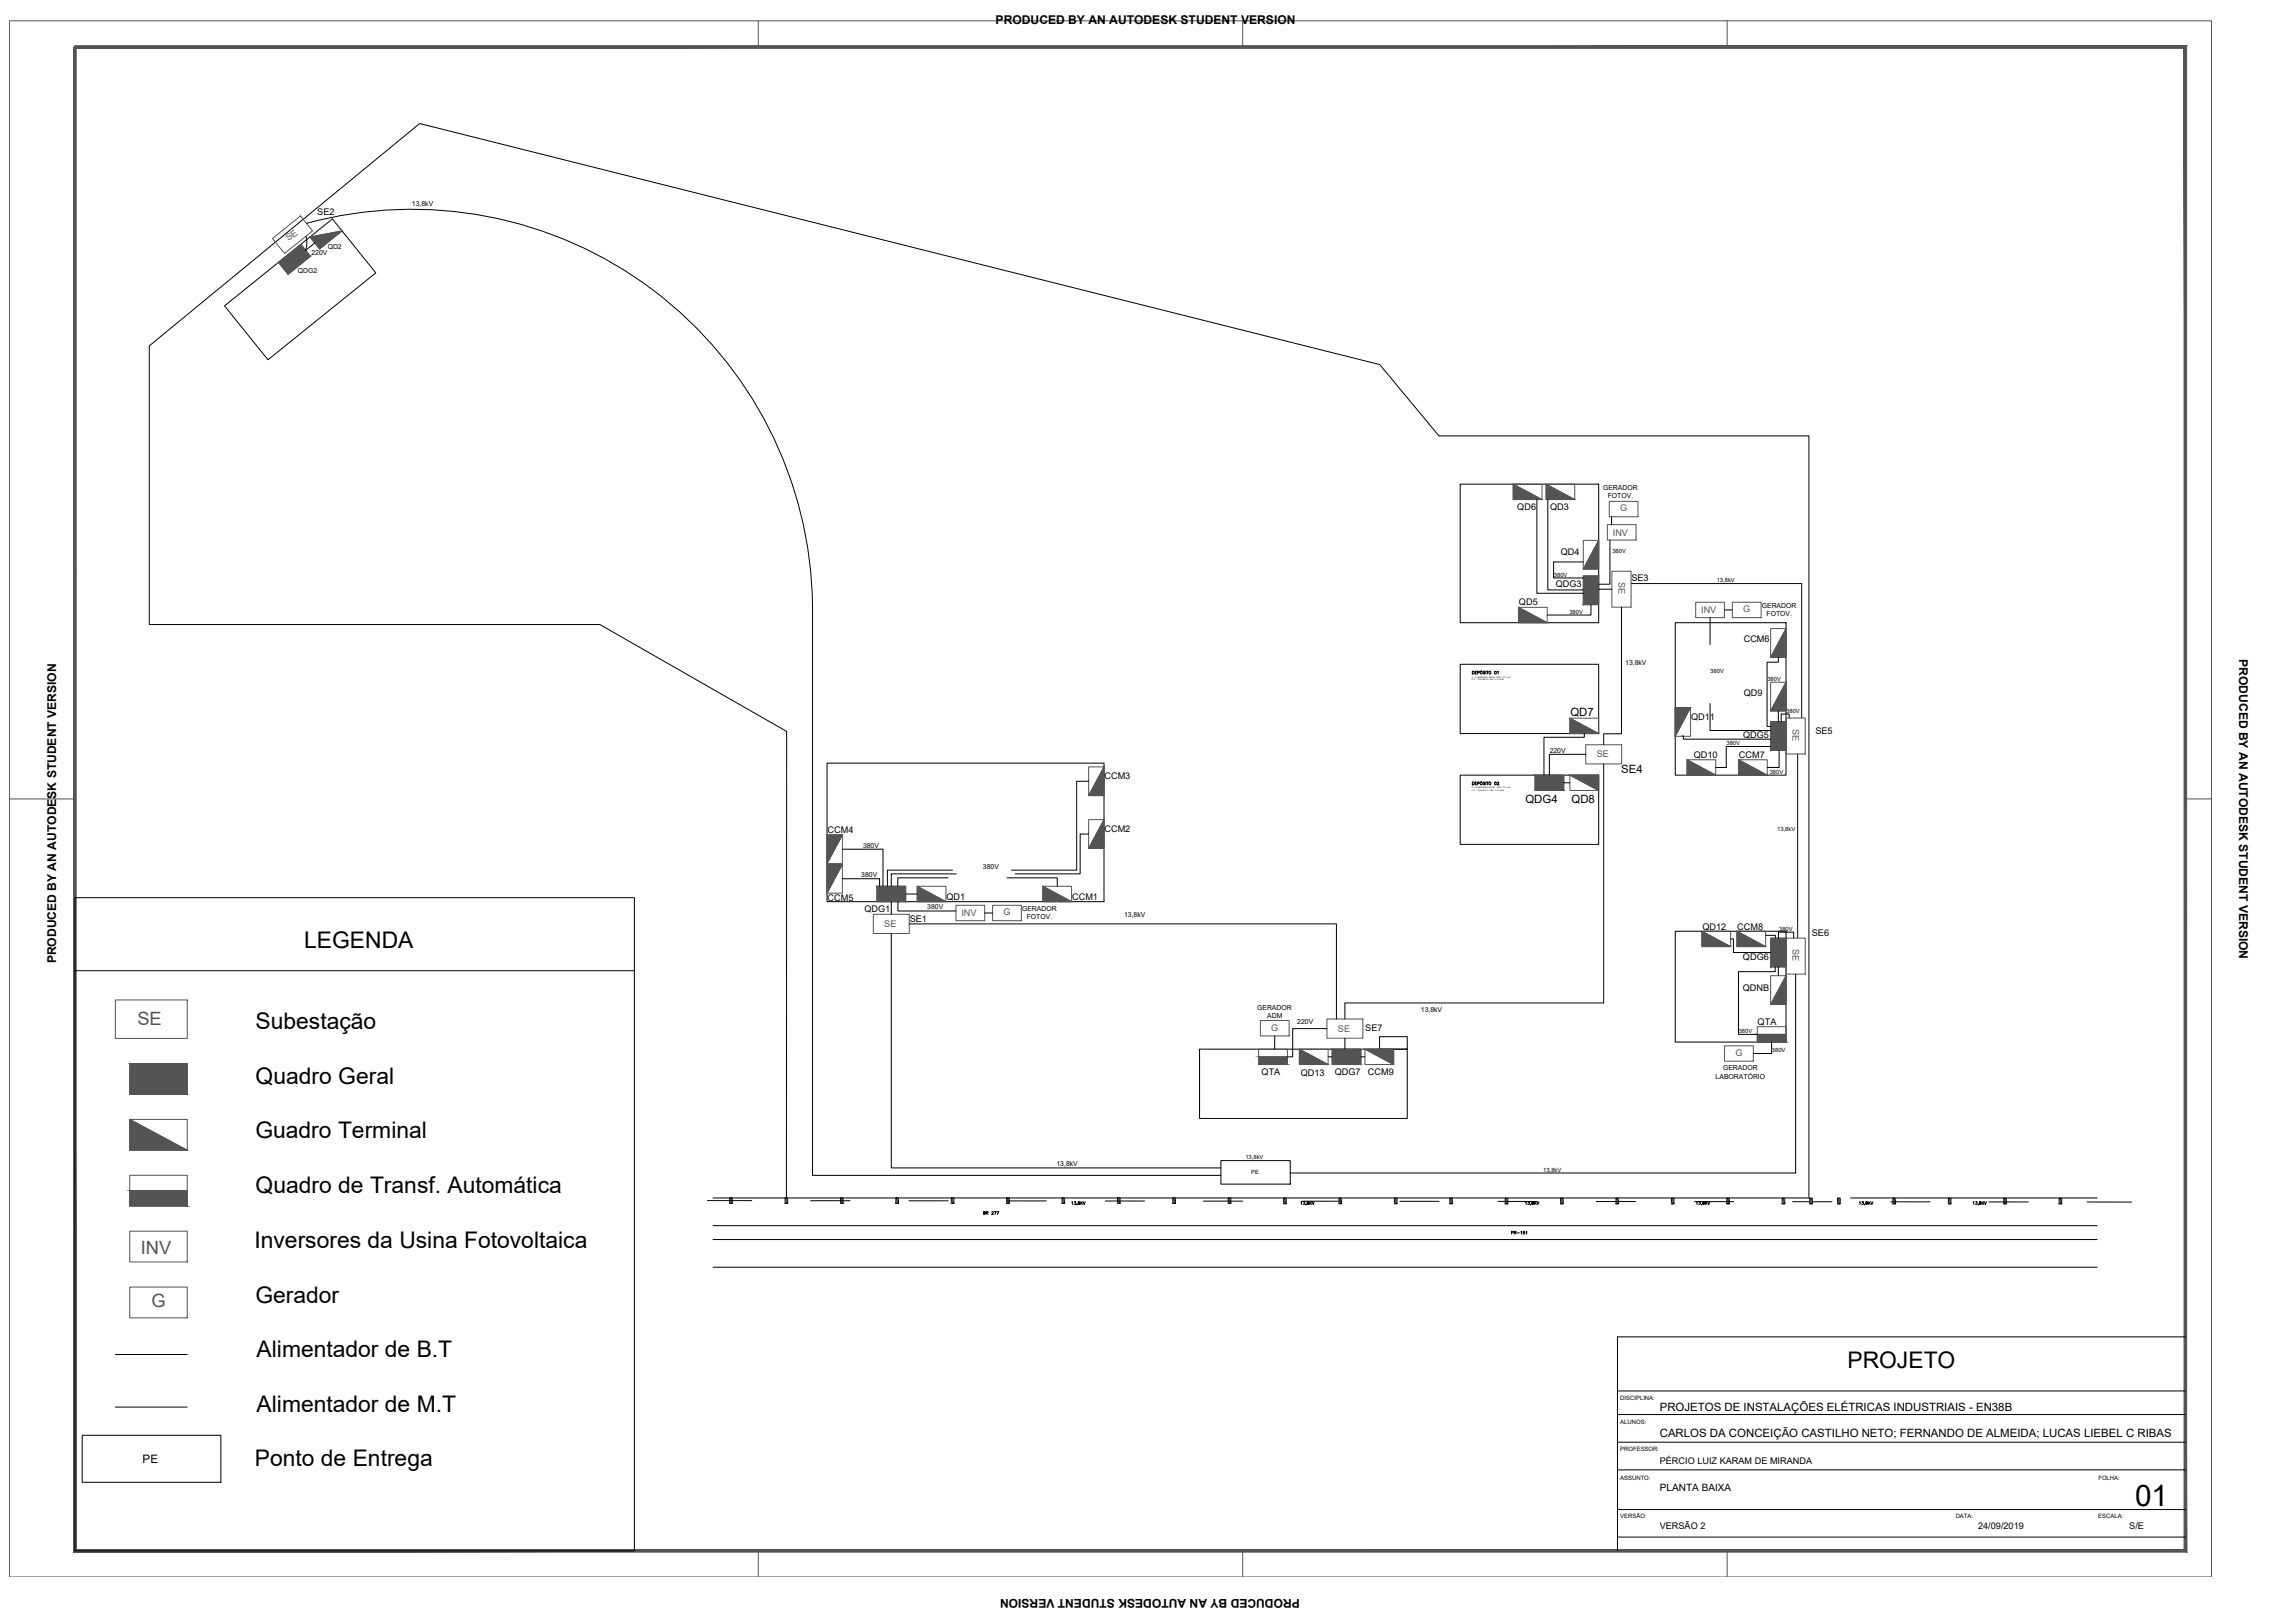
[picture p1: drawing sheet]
<svg xmlns="http://www.w3.org/2000/svg" width="841mm" height="594mm" viewBox="0 0 841 594" stroke-linecap="round" stroke-linejoin="round" font-family="sans-serif">
<defs><g id="words">
<text font-size="10.9" x="782.4" y="551.5">01</text>
<g font-size="8.4">
<text x="111.5" y="347">LEGENDA</text>
<text x="93.7" y="376.8">Subestação</text>
<text x="93.7" y="396.9">Quadro Geral</text>
<text x="93.6" y="416.9">Guadro Terminal</text>
<text x="93.7" y="437">Quadro de Transf. Automática</text>
<text x="93.3" y="457">Inversores da Usina Fotovoltaica</text>
<text x="93.6" y="477.1">Gerador</text>
<text x="94" y="497.1">Alimentador de B.T</text>
<text x="677" y="501">PROJETO</text>
<text x="94" y="517.1">Alimentador de M.T</text>
<text x="93.4" y="537.1">Ponto de Entrega</text>
</g>
<g font-size="6.7" fill="#545454">
<text x="50.3" y="375.5">SE</text>
<text x="51.6" y="459.1">INV</text>
<text x="55.5" y="478.7">G</text>
</g>
<g font-size="4.4">
<text x="364.9" y="8.6">PRODUCED BY AN AUTODESK STUDENT VERSION</text>
<text x="820.6" y="241.4" transform="rotate(90 820.6 241.4)">PRODUCED BY AN AUTODESK STUDENT VERSION</text>
<text x="20.6" y="352.9" transform="rotate(-90 20.6 352.9)">PRODUCED BY AN AUTODESK STUDENT VERSION</text>
<text x="476.3" y="585.7" transform="rotate(180 476.3 585.7)">PRODUCED BY AN AUTODESK STUDENT VERSION</text>
</g>
<text font-size="4.3" x="52.3" y="535.8">PE</text>
<g font-size="4.2">
<text x="575.5" y="262.1">QD7</text>
<text x="594.1" y="283.2">SE4</text>
<text x="559" y="294">QDG4</text>
<text x="575.9" y="293.9">QD8</text>
<text x="608.2" y="516.8">PROJETOS DE INSTALAÇÕES ELÉTRICAS INDUSTRIAIS - EN38B</text>
<text x="608.2" y="526.4">CARLOS DA CONCEIÇÃO CASTILHO NETO; FERNANDO DE ALMEIDA; LUCAS LIEBEL C RIBAS</text>
</g>
<text font-size="3.7" x="608.2" y="546.1">PLANTA BAIXA</text>
<g font-size="3.4">
<text x="116.3" y="78.6">SE2</text>
<text x="556" y="186.6">QD6</text>
<text x="568" y="186.6">QD3</text>
<text x="571.9" y="203.4">QD4</text>
<text x="570.1" y="214.9">QDG3</text>
<text x="597.8" y="213">SE3</text>
<text x="556.6" y="221.6">QD5</text>
<text x="639" y="235.2">CCM6</text>
<text x="639" y="254.8">QD9</text>
<text x="619.7" y="263.6">QD11</text>
<text x="665.3" y="268.8">SE5</text>
<text x="638.7" y="270.5">QDG5</text>
<text x="620.7" y="277.5">QD10</text>
<text x="637.3" y="277.5">CCM7</text>
<text x="404.8" y="285.3">CCM3</text>
<text x="303.3" y="305">CCM4</text>
<text x="404.8" y="304.7">CCM2</text>
<text x="303.3" y="329.8">CCM5</text>
<text x="346.9" y="329.5">QD1</text>
<text x="392.9" y="329.5">CCM1</text>
<text x="316.8" y="334.1">QDG1</text>
<text x="333.4" y="337.6">SE1</text>
<text x="623.9" y="340.5">QD12</text>
<text x="636.7" y="340.5">CCM8</text>
<text x="664" y="342.8">SE6</text>
<text x="638.7" y="351.5">QDG6</text>
<text x="638.7" y="363.1">QDNB</text>
<text x="500.3" y="377.5">SE7</text>
<text x="644.1" y="375.3">QTA</text>
<text x="462.3" y="393.9">QTA</text>
<text x="476.7" y="394.2">QD13</text>
<text x="489.1" y="393.6">QDG7</text>
<text x="501.3" y="393.7">CCM9</text>
<text x="608.2" y="536.1">PÉRCIO LUIZ KARAM DE MIRANDA</text>
<text x="608.2" y="560.2">VERSÃO 2</text>
<text x="724.9" y="560.2">24/09/2019</text>
<text x="780.3" y="560.2">S/E</text>
</g>
<g font-size="3.4" fill="#545454">
<text x="105.9" y="88.4" transform="rotate(-39 105.9 88.4)">SE</text>
<text x="593.7" y="187.3">G</text>
<text x="591" y="196.3">INV</text>
<text x="593.1" y="213.3" transform="rotate(90 593.1 213.3)">SE</text>
<text x="623.4" y="224.7">INV</text>
<text x="638.8" y="224.3">G</text>
<text x="656.9" y="267" transform="rotate(90 656.9 267)">SE</text>
<text x="585.1" y="277.4">SE</text>
<text x="352.3" y="335.7">INV</text>
<text x="367.7" y="335.2">G</text>
<text x="324.1" y="339.5">SE</text>
<text x="656.9" y="347.6" transform="rotate(90 656.9 347.6)">SE</text>
<text x="465.9" y="377.5">G</text>
<text x="490.3" y="377.9">SE</text>
<text x="636" y="386.7">G</text>
</g>
<g font-size="2.5">
<text x="151" y="75.6">13,8kV</text>
<text x="114.1" y="93.3">220V</text>
<text x="120.1" y="91.3">QD2</text>
<text x="109.2" y="100">QDG2</text>
<text x="587.5" y="179.5">GERADOR</text>
<text x="589.2" y="182.5">FOTOV.</text>
<text x="645.6" y="222.6">GERADOR</text>
<text x="647.4" y="225.7">FOTOV.</text>
<text x="595.6" y="243.4">13,8kV</text>
<text x="567.9" y="275.7">220V</text>
<text x="316.3" y="310.4">380V</text>
<text x="315.6" y="321.3">380V</text>
<text x="360.2" y="318.1">380V</text>
<text x="339.8" y="333.1">380V</text>
<text x="374.5" y="333.6">GERADOR</text>
<text x="411.9" y="335.9">13,8kV</text>
<text x="376.3" y="336.7">FOTOV.</text>
<text x="460.7" y="369.8">GERADOR</text>
<text x="520.7" y="370.6">13,8kV</text>
<text x="464.4" y="372.8">ADM</text>
<text x="475.4" y="375.1">220V</text>
<text x="628.7" y="395.2">LABORATÓRIO</text>
<text x="631.4" y="391.7">GERADOR</text>
<text x="387.2" y="427.2">13,8kV</text>
</g>
<g font-size="2.2">
<text x="593.7" y="512.9">DISCIPLINA:</text>
<text x="593.7" y="521.6">ALUNOS:</text>
<text x="593.7" y="531.3">PROFESSOR:</text>
<text x="593.7" y="542.1">ASSUNTO:</text>
<text x="769" y="542.1">FOLHA:</text>
<text x="593.7" y="556.1">VERSÃO:</text>
<text x="716.7" y="556.1">DATA:</text>
<text x="768.9" y="556.1">ESCALA:</text>
</g>
<g font-size="2.1">
<text x="590.9" y="202.5">380V</text>
<text x="569.4" y="211.2">380V</text>
<text x="629.1" y="213.2">13,8kV</text>
<text x="575.1" y="224.8">380V</text>
<text x="626.8" y="246.4">380V</text>
<text x="647.7" y="249.4">380V</text>
<text x="654.6" y="261">380V</text>
<text x="632.7" y="272.9">380V</text>
<text x="648.5" y="283.4">380V</text>
<text x="651.3" y="304.4">13,8kV</text>
<text x="652" y="340.9">380V</text>
<text x="637.2" y="378.4">380V</text>
<text x="649.3" y="385.4">380V</text>
<text x="456.4" y="424.4">13,8kV</text>
<text x="458.5" y="430.1">PE</text>
<text x="565.5" y="429.1">13,8kV</text>
</g>
<g font-size=".7">
<text x="539.4" y="248.1">CI - ILUMINAÇÃO= 22KVA - 220V - F.P.=0.9</text>
<text x="539.4" y="248.9">C.D. - TUG=8KVA - 220V - F.P.=0,90</text>
<text x="539.4" y="288.7">CI - ILUMINAÇÃO= 22KVA - 220V - F.P.=0.9</text>
<text x="539.4" y="289.5">C.D. - TUG=8KVA - 220V - F.P.=0,90</text>
</g>
</g></defs>
<!-- layer: ARQ-FOLHA -->
<g fill="none" stroke="#545454" stroke-width=".37">
<path d="M3.5 7.6h806.9v570h-806.9zM277.9 7.6v9.6M455.4 7.6v9.6M632.9 7.6v9.6M99.9 87.4l10.2-8.3 4.4 5.5-10.2 8.2zM102 96.1l8.2-6.6 3.6 4.4-8.2 6.6zM125.3 84.6l-8.2 6.6-3.5-4.4 8.2-6.6 3.5 4.4-11.7 2.2M554.5 177.3l10.6 5.7v-5.7h-10.6v5.7h10.6M566.6 177.3l10.5 5.7v-5.7h-10.5v5.7h10.5M585.8 197.9v10.5h-5.6v-10.5h5.6l-5.6 10.5M589 192.2h10.6v5.6h-10.6zM589.7 183.6h10.6v5.7h-10.6z"/>
<path d="M580.2 210.9h5.6v10.6h-5.6zM590.7 209.2h7v13.2h-7zM556.5 222.4l10.5 5.7v-5.7h-10.5v5.7h10.5M621.4 220.6h10.5v5.6h-10.5zM634.8 220.6h10.6v5.6h-10.6zM654.5 230.2v10.6h-5.6v-10.6h5.6l-5.6 10.6M619.5 259.1l-5.6 10.6h5.6v-10.6h-5.6v10.6M654.5 249.9v10.5h-5.6v-10.5h5.6l-5.6 10.5M575.3 263l10.5 5.7v-5.7h-10.5v5.7h10.5M581.1 272.8h13.2v7h-13.2zM618.2 278.3l10.6 5.6v-5.6h-10.6v5.6h10.6M637.1 278.3l10.5 5.6v-5.6h-10.5v5.6h10.5"/>
<path d="M648.9 264.3h5.6v10.5h-5.6zM654.5 263h7v13.2h-7zM3.5 292.6h23.9M404.6 280.9v10.5h-5.7v-10.5h5.7l-5.7 10.5M562.5 283.9h10.6v5.6h-10.6zM575.3 283.9h10.5v5.6h-10.5v-5.6l10.5 5.6M800.8 292.6h9.6M308.7 305.8l-5.6 10.5h5.6v-10.5h-5.6v10.5M308.7 316.6l-5.6 10.5h5.6v-10.5h-5.6v10.5M404.6 300.2v10.5h-5.7v-10.5h5.7l-5.7 10.5M320 334.9h13.2v7h-13.2zM321.3 324.6h10.6v5.6h-10.6z"/>
<path d="M336.1 324.6l10.6 5.6v-5.6h-10.6v5.6h10.6M350.3 331.6h10.5v5.6h-10.5zM363.7 331.6h10.6v5.6h-10.6zM382.2 324.6l10.5 5.6v-5.6h-10.5v5.6h10.5M623.7 341.1l10.5 5.6v-5.6h-10.5v5.6h10.5M636.5 341.1l10.5 5.6v-5.6h-10.5v5.6h10.5M648.9 343.6h5.6v10.5h-5.6zM654.5 343.6h7v13.2h-7zM654.5 357.4v10.5h-5.6v-10.5h5.6l-5.6 10.5M42.3 366.3h26.3v14h-26.3zM461.9 373.8h10.5v5.6h-10.5zM486.3 373.2h13.1v7.1h-13.1z"/>
<path d="M644 376h10.5v5.7h-10.5zM644 378.9h10.5M47.5 389.5h21.1v11.3h-21.1zM461.2 384.3h10.6v5.6h-10.6zM461.2 387.1h10.6M476.2 384.3l10.5 5.6v-5.6h-10.5v5.6h10.5M488.2 384.3h10.5v5.6h-10.5zM500.2 384.3h10.5v5.6h-10.5v-5.6l10.5 5.6M632 383h10.5v5.7h-10.5zM47.5 410l21.1 11.3v-11.3h-21.1v11.3h21.1M47.5 430.5h21.1v11.2h-21.1zM47.5 436.1h21.1"/>
<path d="M47.5 450.9h21.1v11.3h-21.1zM47.5 471.4h21.1v11.3h-21.1zM277.9 568v9.6M455.4 568v9.6M632.9 568v9.6"/>
</g>
<path d="M27 17.2l.9 550.3v-550.3zM27 17.2l.9 550.3-.9 1zM27 568.5l773.4-1h-772.5zM27 568.5l773.4-1 .9 1zM800.4 17.7v549.8l.9 1zM800.4 17.7l.9-1v551.8zM27.4 17.7h773l.9-1zM27.4 16.7h773.9l-773.9 1z" fill="#545454" stroke="#545454" stroke-width=".37"/>
<!-- layer: 0 -->
<g fill="none" stroke="#000" stroke-width=".37">
<path d="M82.3 112l39.5-31.8 15.9 19.7-39.5 31.9zM535.1 177.3h50.7v50.8h-50.7zM613.9 228.1h40.6v55.8h-40.6zM535.1 243.3h50.7v25.4h-50.7zM539.5 245.8h.4a.54 .54 0 0 1 .3 .5 .54 .54 0 0 1-.3 .5h-.4zM540.6 246.3h.4M541.2 245.8h-.6v1h.6M541.5 246.4l.6-.1v-.4l-.6-.1v1M543 245.6l-.4 .2M544.1 246h-.6l.6 .7h-.6M544.5 245.8v1.1M544.7 245.8h.7"/>
<path d="M545.1 245.8v1.1M548.8 246l.2-.1v1M303.1 279.5h101.5v50.7h-101.5zM535.1 283.9h50.7v25.4h-50.7zM539.5 286.4h.4a.54 .54 0 0 1 .3 .5 .54 .54 0 0 1-.3 .5h-.4zM540.6 286.9h.4M541.2 286.4h-.6v1h.6M541.5 287l.6-.1v-.4l-.6-.1v1M543 286.2l-.4 .2M544.1 286.6h-.6l.6 .7h-.6M544.5 286.4v1.1M544.7 286.4h.7"/>
<path d="M545.1 286.4v1.1M548.7 286.7l.4-.2 .2 .3-.7 .7h.7M613.9 341.1h40.6v40.6h-40.6zM505.6 379.7h10.1v4.6h-10.1zM439.6 384.3h76.1v25.3h-76.1zM259.3 439.7h16.2M288.2 439.7h.1M288.2 438.7l.1-170.8-68.5-39.2h-165.1v-102l99.1-81.4 351.8 88.2 21.7 26.2h135.6v279.1h-401.6M297.1 439.8h14.4M328.8 439.7h.1M333.1 439.8h14.4M349.1 439.7h.1"/>
<path d="M369 439.9h14.4M369.4 439.7h.1M389.7 439.7h.1M405 439.9h14.4M410 439.7h.1M430.3 439.8h.1M441 439.9h14.4M450.6 439.8h.1M470.9 439.8h.1M477 440h14.4M491.2 439.8h.1M511.5 439.8h.1"/>
<path d="M513 440h14.4M531.8 439.8h.1M552.1 439.9h.1M572.4 439.9h.1M592.7 439.9h.1M613 439.9h.1M633.3 439.9h.1M653.6 439.9h.1M663.7 439.9h.1M673.9 439.9h.1M678.1 438.8h90.4M694.2 439.9h.1"/>
<path d="M714.5 439.9h.1M734.8 439.9h.1M755.1 439.9h.1M261.3 454h507.2M261.3 448.9h507.2M360.4 444.2l.7-.3-.7-.1v1l.6-.1-.2-.5M361.4 444.2h.6l.1-.3-.7-.1v1M361.8 444.2l.3 .6M363.4 444l.3-.2 .3 .2-.6 .8h.7M364.4 443.8h.6l-.4 1M365.3 443.8h.7l-.5 1M392.8 440.3l.2-.2v1"/>
<path d="M393.7 440.1h.5l-.3 .4a.34 .34 0 0 1 .3 .6 .34 .34 0 0 1-.6-.1M394.7 441.1l-.1 .2M395.1 440.2v.3a.42 .42 0 0 1 .5 .1 .42 .42 0 0 1 0 .5h-.5v-.4l.6-.3zM396.1 440.1l-.1 1.1M396.3 440.6l.4 .6M396.7 440.1l-.6 .7M396.9 440.1l.4 1.1 .4-1.1M476.7 440.3l.2-.2v1M477.6 440.1h.5l-.3 .4a.34 .34 0 0 1 .4 .3 .34 .34 0 0 1-.3 .4 .34 .34 0 0 1-.4-.2M478.6 441.1l-.1 .2M479.1 440.2v.3a.42 .42 0 0 1 .4 .1 .42 .42 0 0 1 0 .5h-.4a.49 .49 0 0 1 0-.5 .49 .49 0 0 1 .5-.2zM480 440.1v1.1"/>
<path d="M480.2 440.6l.4 .6M480.6 440.1l-.6 .7M480.9 440.1l.3 1.1 .4-1.1M549 440l14.4 .1M553.9 451.5h.6v-.4l-.6-.1v1M554.9 451.5l.6-.1 .1-.2-.7-.2v1M555.3 451.5l.3 .5M555.9 451.6h.9M557.3 451.2l.2-.2v1M558.7 451h-.5v.4a.36 .36 0 0 1 .5 0 .36 .36 0 0 1-.1 .6 .36 .36 0 0 1-.5-.2M559 440.3l.3-.2v1M559.2 451.2l.3-.2v1"/>
<path d="M559.9 440.1h.6l-.3 .4a.34 .34 0 0 1 .2 .6 .34 .34 0 0 1-.6-.1M561 441.1l-.1 .2M561.4 440.2v.3l.6 .3a.34 .34 0 0 1-.4 .4 .34 .34 0 0 1-.3-.4l.6-.4zM562.3 440.1v1.1M562.6 440.6l.4 .6M563 440.1l-.7 .7M563.2 440.1l.4 1.1 .4-1.1M584.9 440.1h14.4M620.9 440.1h14.4M621.7 440.3l.2-.2v1M622.6 440.1h.5l-.3 .4a.34 .34 0 0 1 .3 .6 .34 .34 0 0 1-.6-.1M623.6 441.1l-.1 .2"/>
<path d="M624 440.2v.3a.42 .42 0 0 1 .5 .1 .42 .42 0 0 1 0 .5h-.5a.49 .49 0 0 1 0-.5 .49 .49 0 0 1 .6-.2zM624.9 440.1v1.1M625.2 440.6l.4 .6M625.6 440.1l-.7 .7M625.8 440.1l.4 1.1 .4-1.1M656.9 440.1l14.4 .1M681.4 440.3l.3-.2-.1 1M682.3 440.1h.6l-.3 .4a.34 .34 0 0 1 .2 .6 .34 .34 0 0 1-.6-.1M683.3 441.1l-.1 .2M683.8 440.2v.3l.6 .3a.34 .34 0 0 1-.4 .4 .34 .34 0 0 1-.3-.4l.6-.4zM684.7 440.1v1.1M684.9 440.6l.5 .6"/>
<path d="M685.4 440.1l-.7 .7M685.6 440.1l.4 1.1 .3-1.1M692.9 440.2h14.4M723 440.3l.3-.2v1M724 440.1h.5l-.3 .4a.34 .34 0 0 1 .3 .6 .34 .34 0 0 1-.6-.1M725 441.1l-.1 .2M725.4 440.2v.3l.6 .3a.34 .34 0 0 1-.3 .4 .34 .34 0 0 1-.4-.4l.6-.4zM726.3 440.1v1.1M726.6 440.6l.4 .6M727 440.1l-.7 .7M727.2 440.1l.4 1.1 .4-1.1M728.9 440.2h14.4"/>
<path d="M764.9 440.3h16.2M261.3 464.1h507.2"/>
<circle cx="542.8" cy="246.4" r=".44"/>
<circle cx="546" cy="246.3" r=".46"/>
<circle cx="548" cy="246.3" r=".46"/>
<circle cx="542.8" cy="287" r=".44"/>
<circle cx="546" cy="286.9" r=".46"/>
<circle cx="548" cy="286.9" r=".46"/>
</g>
<!-- layer: POSTE -->
<g fill="#545454" stroke="#545454" stroke-width=".37">
<path d="M267.4 438.7h1zM267.4 438.7h1l-.5 1z"/>
<path d="M267.9 439.7l.4 1h-.9zM267.4 440.7h.9z"/>
<path d="M287.7 438.7h1zM287.7 438.7h1l-.5 1z"/>
<path d="M288.2 439.7l.4 1h-.9zM287.7 440.7h.9z"/>
<path d="M308 438.7h1zM308 438.7h1l-.5 1z"/>
<path d="M308.5 439.7l.5 1h-1zM308 440.7h1z"/>
<path d="M328.3 438.7h1zM328.3 438.7h1l-.5 1z"/>
<path d="M328.8 439.7l.5 1h-1zM328.3 440.7h1z"/>
<path d="M348.6 438.7h1zM348.6 438.7h1l-.5 1z"/>
<path d="M349.1 439.7l.5 1h-1zM348.6 440.7h1z"/>
<path d="M368.9 438.7h1zM368.9 438.7h1l-.5 1z"/>
<path d="M369.4 439.7l.5 1h-1zM368.9 440.7h1z"/>
<path d="M389.2 438.7h1zM389.2 438.7h1l-.5 1z"/>
<path d="M389.7 439.7l.5 1h-1zM389.2 440.7h1z"/>
<path d="M409.5 438.7h.9zM409.5 438.7h.9l-.4 1z"/>
<path d="M410 439.7l.4 1h-.9zM409.5 440.7h.9z"/>
<path d="M429.8 438.8h.9zM429.8 438.8h.9l-.4 1z"/>
<path d="M430.3 439.8l.4 1h-.9zM429.8 440.8h.9z"/>
<path d="M450.1 438.8h.9zM450.1 438.8h.9l-.4 1z"/>
<path d="M450.6 439.8l.4 1h-.9zM450.1 440.8h.9z"/>
<path d="M470.4 438.8h.9zM470.4 438.8h.9l-.4 1z"/>
<path d="M470.9 439.8l.4 1h-.9zM470.4 440.8h.9z"/>
<path d="M490.7 438.8h.9zM490.7 438.8h.9l-.4 1z"/>
<path d="M491.2 439.8l.4 1h-.9zM490.7 440.8h.9z"/>
<path d="M511 438.8h.9zM511 438.8h.9l-.4 1z"/>
<path d="M511.5 439.8l.4 1h-.9zM511 440.8h.9z"/>
<path d="M531.3 438.8h.9zM531.3 438.8h.9l-.4 1z"/>
<path d="M531.8 439.8l.4 1h-.9zM531.3 440.8h.9z"/>
<path d="M551.6 438.9h.9zM551.6 438.9h.9l-.4 1z"/>
<path d="M552.1 439.9l.4 1h-.9zM551.6 440.9h.9z"/>
<path d="M571.9 438.9h.9zM571.9 438.9h.9l-.4 1z"/>
<path d="M572.4 439.9l.4 1h-.9zM571.9 440.9h.9z"/>
<path d="M592.2 438.9h.9zM592.2 438.9h.9l-.4 1z"/>
<path d="M592.7 439.9l.4 1h-.9zM592.2 440.9h.9z"/>
<path d="M612.5 438.9h.9zM612.5 438.9h.9l-.4 1z"/>
<path d="M613 439.9l.4 1h-.9zM612.5 440.9h.9z"/>
<path d="M632.8 438.9h.9zM632.8 438.9h.9l-.4 1z"/>
<path d="M633.3 439.9l.4 1h-.9zM632.8 440.9h.9z"/>
<path d="M653.1 438.9h.9zM653.1 438.9h.9l-.4 1z"/>
<path d="M653.6 439.9l.4 1h-.9zM653.1 440.9h.9z"/>
<path d="M673.4 438.9h.9zM673.4 438.9h.9l-.4 1z"/>
<path d="M673.9 439.9l.4 1h-.9zM673.4 440.9h.9z"/>
<path d="M693.7 438.9h.9zM693.7 438.9h.9l-.4 1z"/>
<path d="M694.2 439.9l.4 1h-.9zM693.7 440.9h.9z"/>
<path d="M714 438.9h.9zM714 438.9h.9l-.4 1z"/>
<path d="M714.5 439.9l.4 1h-.9zM714 440.9h.9z"/>
<path d="M734.3 438.9h.9zM734.3 438.9h.9l-.4 1z"/>
<path d="M734.8 439.9l.4 1h-.9zM734.3 440.9h.9z"/>
<path d="M754.6 438.9h.9zM754.6 438.9h.9l-.4 1z"/>
<path d="M755.1 439.9l.4 1h-.9zM754.6 440.9h.9z"/>
<path d="M663.2 438.9h.9zM663.2 438.9h.9l-.4 1z"/>
<path d="M663.7 439.9l.4 1h-.9zM663.2 440.9h.9z"/>
</g>
<g fill="none" stroke="#000" stroke-width=".37">
<path d="M267.4 438.7h1l-.1 2h-.9zM287.7 438.7h1l-.1 2h-.9zM308 438.7h1v2h-1zM328.3 438.7h1v2h-1zM348.6 438.7h1v2h-1zM368.9 438.7h1v2h-1zM389.2 438.7h1v2h-1zM409.5 438.7h.9v2h-.9zM429.8 438.8h.9v2h-.9zM450.1 438.8h.9v2h-.9zM470.4 438.8h.9v2h-.9zM490.7 438.8h.9v2h-.9z"/>
<path d="M511 438.8h.9v2h-.9zM531.3 438.8h.9v2h-.9zM551.6 438.9h.9v2h-.9zM571.9 438.9h.9v2h-.9zM592.2 438.9h.9v2h-.9zM612.5 438.9h.9v2h-.9zM632.8 438.9h.9v2h-.9zM653.1 438.9h.9v2h-.9zM663.2 438.9h.9v2h-.9zM673.4 438.9h.9v2h-.9zM693.7 438.9h.9v2h-.9zM714 438.9h.9v2h-.9z"/>
<path d="M734.3 438.9h.9v2h-.9zM754.6 438.9h.9v2h-.9z"/>
</g>
<g fill="none" stroke="#545454" stroke-width=".37">
<path d="M268.4 438.7l-1 2M288.7 438.7l-1 2M309 438.7l-1 2M329.3 438.7l-1 2M349.6 438.7l-1 2M369.9 438.7l-1 2M390.2 438.7l-1 2M410.4 438.7l-.9 2M430.7 438.8l-.9 2M451 438.8l-.9 2M471.3 438.8l-.9 2M491.6 438.8l-.9 2"/>
<path d="M511.9 438.8l-.9 2M532.2 438.8l-.9 2M552.5 438.9l-.9 2M572.8 438.9l-.9 2M593.1 438.9l-.9 2M613.4 438.9l-.9 2M633.7 438.9l-.9 2M654 438.9l-.9 2M664.1 438.9l-.9 2M674.3 438.9l-.9 2M694.6 438.9l-.9 2M714.9 438.9l-.9 2"/>
<path d="M735.2 438.9l-.9 2M755.5 438.9l-.9 2"/>
</g>
<!-- layer: Alimentadores -->
<path d="M112.3 81.8a146.9 146.9 0 0 1 185.4 139.7v209h149.7M597.7 213.7h62.5v49.3M594.2 222.4v46.4h-6.5v4M587.7 279.8v87.5h-94.9v5.9M658.8 276.2v67.4M333.2 338.4h156.6v34.8M326.6 341.9v85.9h120.8M658 356.8v72.8h-185.2M447.4 425.1h25.4v8.6h-25.4zM30.1 525.7h50.8v17.2h-50.8z" fill="none" stroke="#000" stroke-width=".37"/>
<!-- layer: ARQ-FOLHA -->
<g fill="none" stroke="#000" stroke-width=".37">
<path d="M27.4 328.8h205.1v239.2h-205.1zM27.4 355.5h205.1M42.3 496.1h26.3M800.8 489.6h-208.1v78.4M42.3 515.4h26.3M592.7 518.1h208.1M592.7 509.5h208.1M592.7 539.6h.1M592.7 528.2h.1M592.7 538.4h208.1M592.7 528.2h208.1M592.7 552.9h208.1"/>
<path d="M592.7 563h208.1"/>
</g>
<!-- layer: Alimentador BT -->
<g fill="#545454" stroke="#545454" stroke-width=".37">
<path d="M47.5 410l21.1 11.3h-21.1z"/>
<path d="M575.3 263l10.5 5.7h-10.5z"/>
<path d="M575.3 283.9h10.5v5.6z"/>
<path d="M500.2 384.3h10.5v5.6z"/>
<path d="M476.2 384.3l10.5 5.6h-10.5z"/>
<path d="M303.1 305.8h5.6l-5.6 10.5z"/>
<path d="M382.2 324.6l10.5 5.6h-10.5z"/>
<path d="M404.6 300.2v10.5h-5.7z"/>
<path d="M404.6 280.9v10.5h-5.7z"/>
<path d="M336.1 324.6l10.6 5.6h-10.6z"/>
<path d="M303.1 316.6h5.6l-5.6 10.5z"/>
<path d="M113.6 86.8l11.7-2.2-8.2 6.6z"/>
<path d="M636.5 341.1l10.5 5.6h-10.5z"/>
<path d="M623.7 341.1l10.5 5.6h-10.5z"/>
<path d="M637.1 278.3l10.5 5.6h-10.5z"/>
<path d="M618.2 278.3l10.6 5.6h-10.6z"/>
<path d="M654.5 249.9v10.5h-5.6z"/>
<path d="M654.5 230.2v10.6h-5.6z"/>
<path d="M613.9 259.1h5.6l-5.6 10.6z"/>
<path d="M556.5 222.4l10.5 5.7h-10.5z"/>
<path d="M585.8 197.9v10.5h-5.6z"/>
<path d="M566.6 177.3l10.5 5.7h-10.5z"/>
<path d="M554.5 177.3l10.6 5.7h-10.6z"/>
<path d="M47.5 389.5l21.1 11.3v-11.3zM47.5 389.5l21.1 11.3h-21.1z"/>
<path d="M47.5 436.1l21.1 5.6v-5.6zM47.5 436.1l21.1 5.6h-21.1z"/>
<path d="M562.5 283.9v5.6h10.6zM562.5 283.9h10.6v5.6z"/>
<path d="M488.2 384.3v5.6h10.5zM488.2 384.3h10.5v5.6z"/>
<path d="M461.2 387.1l10.6 2.8v-2.8zM461.2 387.1l10.6 2.8h-10.6z"/>
<path d="M644 378.9l10.5 2.8v-2.8zM644 378.9l10.5 2.8h-10.5z"/>
<path d="M648.9 264.3v10.5l5.6-10.5zM654.5 264.3v10.5h-5.6z"/>
<path d="M580.2 210.9v10.6l5.6-10.6zM585.8 210.9v10.6h-5.6z"/>
</g>
<g fill="none" stroke="#000" stroke-width=".37">
<path d="M112.1 86.5a9.2 9.2 0 0 1-.1 5.2l3.4-2.7M563.2 183v34.3h17M567.2 183v33.1h13M590 197.8v16.2h-4.2M590.6 189.3v2.9M580.2 205.8h-10.9v5.9h10.9M585.8 215.8h4.9M583 221.5v3.8h-16M626.7 226.2v9.9M631.9 223.4h2.9M626.7 257.7v9.9h22.2M651.7 240.8v1.7h-4.1v23.6h1.3"/>
<path d="M580.6 268.7v1.3h-14.8v13.9M581.1 276.3h-13.3v7.6M616.7 269.7h.1M616.9 269.7v1h32M648.9 273.4h-16.3v7.7h-3.8M651.7 260.4v3.9M652 274.8v6.3h-4.4M655.7 263v-1.5h-3v2.8M398.9 286.1h-4.3v32.6h-23.9M573.1 286.7h2.2M308.7 311h14.9v13.6M349.1 318.7h-23.9v5.9"/>
<path d="M398.9 305.5h-3.1v14.6h-23.8M308.7 321.9h13.6v2.7M326.6 330.2v4.7M329.1 330.2v3.5h21.2M331.9 327.4h4.2M347.4 321.5h-18.4v3.1M350.4 320.1h-23.8v4.5M360.8 334.4h2.9M369 321.5h18.4v3.1M634.2 343.9h1v5h13.7M647 342.6h3.6v1M650.5 354.1v1.8h-13.4v23h6.9"/>
<path d="M651.7 354.1v3.3M651.7 343.6v-2.2h5.6v2.2M467.2 379.4l-.1 4.9M486.3 376.7h-12.6v10.4h-1.9M486.7 387.1h1.5M492.8 380.3v4M498.7 387.1h1.5M649.2 381.7v4.2h-6.7"/>
</g>
<!-- layer: Alimentadores -->
<g fill="#545454" stroke="#545454" stroke-width=".37">
<path d="M654.5 357.4v10.5h-5.6z"/>
<path d="M321.3 324.6l10.6 5.6v-5.6zM321.3 324.6l10.6 5.6h-10.6z"/>
<path d="M102 96.1l3.6 4.4 8.2-6.6zM102 96.1l8.2-6.6 3.6 4.4z"/>
<path d="M648.9 343.6v10.5l5.6-10.5zM654.5 343.6v10.5h-5.6z"/>
</g>
<use href="#words"/>
</svg>
